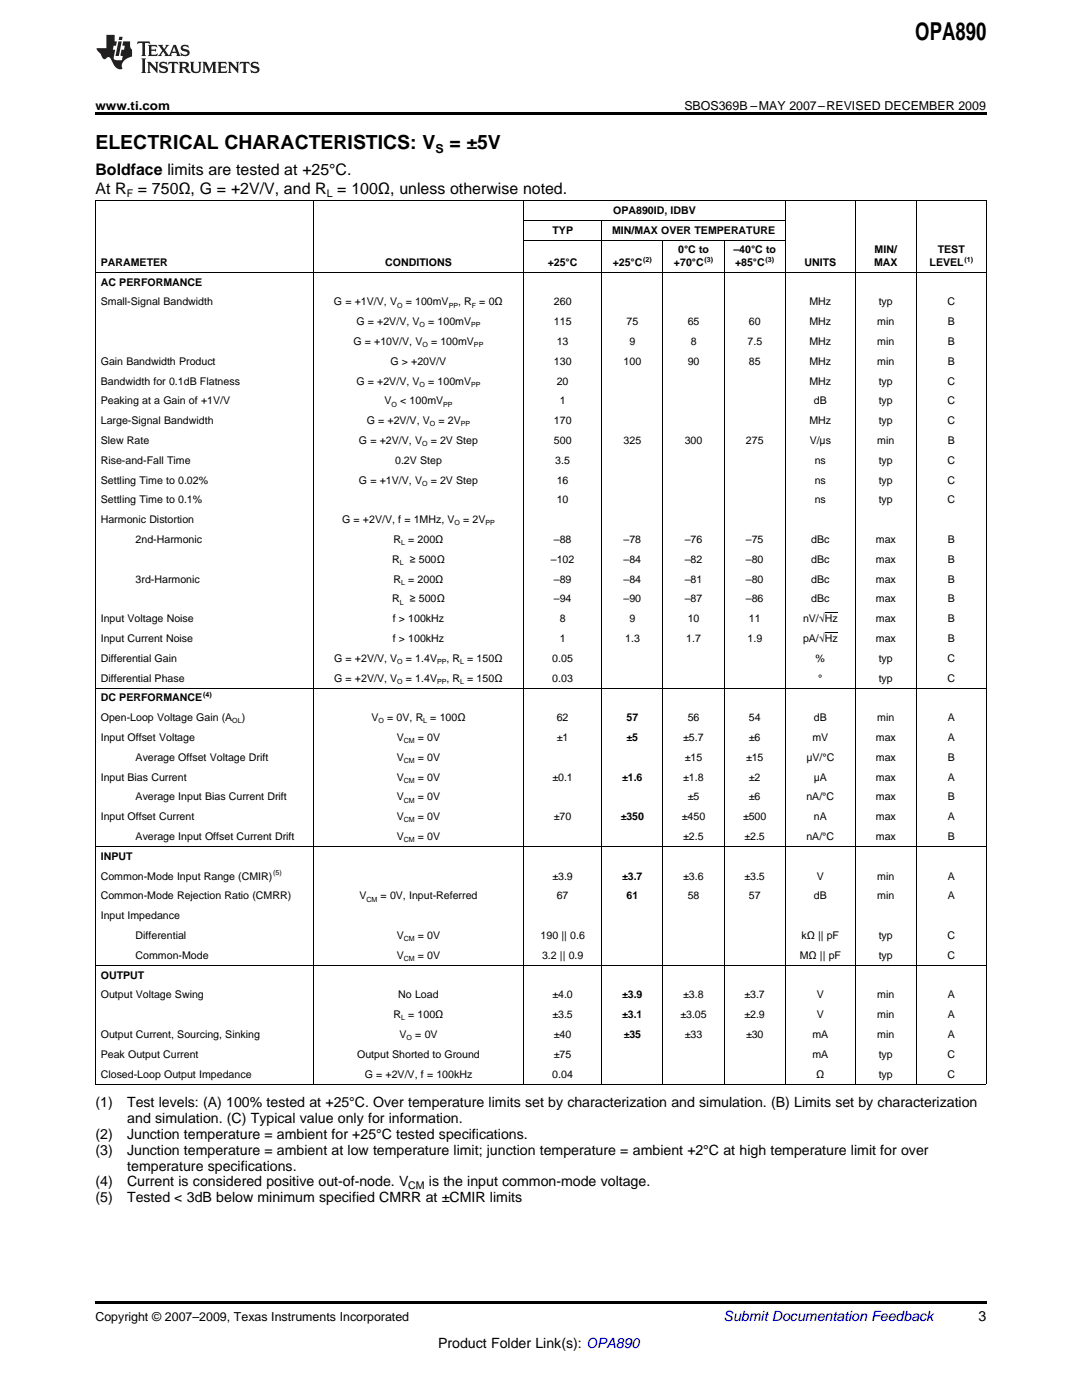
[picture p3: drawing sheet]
<svg xmlns="http://www.w3.org/2000/svg" width="216mm" height="279mm" viewBox="0 0 216 279" stroke-linecap="round" stroke-linejoin="round" font-family="sans-serif">
<defs><g id="words">
<text font-size="4.9" x="182.6" y="7.9">OPA890</text>
<g font-size="3.9">
<text x="19" y="29.7">ELECTRICAL CHARACTERISTICS: V</text>
<text x="89.7" y="29.7">= ±5V</text>
</g>
<g font-size="3.2">
<text x="19" y="34.9">Boldface limits are tested at +25°C.</text>
<text x="19" y="38.7">At R = 750Ω, G = +2V/V, and R = 100Ω, unless otherwise noted.</text>
</g>
<g font-size="2.8">
<text x="19" y="220.9">(1)</text>
<text x="25.4" y="220.9">Test levels: (A) 100% tested at +25°C. Over temperature limits set by characterization and simulation. (B) Limits set by characterization</text>
<text x="19" y="227.3">(2)</text>
<text x="25.4" y="227.3">Junction temperature = ambient for +25°C tested specifications.</text>
<text x="25.4" y="224.1">and simulation. (C) Typical value only for information.</text>
<text x="19" y="230.4">(3)</text>
<text x="25.4" y="230.4">Junction temperature = ambient at low temperature limit; junction temperature = ambient +2°C at high temperature limit for over</text>
<text x="25.4" y="233.6">temperature specifications.</text>
<text x="19" y="236.8">(4)</text>
<text x="19" y="240">(5)</text>
<text x="25.4" y="236.8">Current is considered positive out-of-node. V</text>
<text x="25.4" y="240">Tested &lt; 3dB below minimum specified CMRR at ±CMIR limits</text>
<text x="85.6" y="236.8">is the input common-mode voltage.</text>
<text x="195.3" y="263.6">3</text>
<text x="87.4" y="269">Product Folder Link(s): OPA890</text>
</g>
<text font-size="2.8" fill="#0000c8" x="144.4" y="263.6">Submit Documentation Feedback</text>
<g font-size="2.5">
<text x="19" y="21.9">www.ti.com</text>
<text x="136.6" y="21.9">SBOS369B –MAY 2007–REVISED DECEMBER 2009</text>
<text x="86.9" y="30.5">S</text>
<text x="19" y="263.6">Copyright © 2007–2009, Texas Instruments Incorporated</text>
</g>
<g font-size="2.1">
<text x="25.3" y="39.4">F</text>
<text x="65.2" y="39.4">L</text>
<text x="110.2" y="46.6">TYP</text>
<text x="122.1" y="46.6">MIN/MAX OVER TEMPERATURE</text>
<text x="122.3" y="42.7">OPA890ID, IDBV</text>
<text x="20.1" y="53.1">PARAMETER</text>
<text x="76.9" y="53.1">CONDITIONS</text>
<text x="109.3" y="53.1">+25°C</text>
<text x="122.3" y="53.1">+25°C</text>
<text x="134.5" y="53.1">+70°C</text>
<text x="135.3" y="50.6">0°C to</text>
<text x="146.3" y="50.6">–40°C to</text>
<text x="146.7" y="53.1">+85°C</text>
<text x="160.5" y="53.1">UNITS</text>
<text x="174.4" y="53.1">MAX</text>
<text x="174.5" y="50.6">MIN/</text>
<text x="185.5" y="53.1">LEVEL</text>
<text x="187.1" y="50.6">TEST</text>
<text x="20.1" y="57">AC PERFORMANCE</text>
<text x="20.1" y="61">Small-Signal Bandwidth</text>
<text x="66.6" y="61">G = +1V/V, V</text>
<text x="71.1" y="64.9">G = +2V/V, V</text>
<text x="81" y="61">= 100mV</text>
<text x="85.4" y="64.9">= 100mV</text>
<text x="91.4" y="61">, R = 0Ω</text>
<text x="110.5" y="61">260</text>
<text x="110.5" y="64.9">115</text>
<text x="125" y="64.9">75</text>
<text x="137.2" y="64.9">65</text>
<text x="149.4" y="64.9">60</text>
<text x="161.5" y="61">MHz</text>
<text x="161.5" y="64.9">MHz</text>
<text x="175" y="64.9">min</text>
<text x="175.3" y="61">typ</text>
<text x="189.1" y="61">C</text>
<text x="189.1" y="64.9">B</text>
<text x="70.5" y="68.9">G = +10V/V, V</text>
<text x="86" y="68.9">= 100mV</text>
<text x="111.1" y="68.9">13</text>
<text x="125.6" y="68.9">9</text>
<text x="137.8" y="68.9">8</text>
<text x="149.2" y="68.9">7.5</text>
<text x="161.5" y="68.9">MHz</text>
<text x="175" y="68.9">min</text>
<text x="189.1" y="68.9">B</text>
<text x="20.1" y="72.8">Gain Bandwidth Product</text>
<text x="20.1" y="76.8">Bandwidth for 0.1dB Flatness</text>
<text x="71.1" y="76.8">G = +2V/V, V</text>
<text x="77.9" y="72.8">G &gt; +20V/V</text>
<text x="85.4" y="76.8">= 100mV</text>
<text x="110.5" y="72.8">130</text>
<text x="111.1" y="76.8">20</text>
<text x="124.4" y="72.8">100</text>
<text x="137.2" y="72.8">90</text>
<text x="149.4" y="72.8">85</text>
<text x="161.5" y="72.8">MHz</text>
<text x="161.5" y="76.8">MHz</text>
<text x="175" y="72.8">min</text>
<text x="175.3" y="76.8">typ</text>
<text x="189.1" y="76.8">C</text>
<text x="189.1" y="72.8">B</text>
<text x="20.1" y="80.7">Peaking at a Gain of +1V/V</text>
<text x="76.7" y="80.7">V</text>
<text x="79.9" y="80.7">&lt; 100mV</text>
<text x="111.7" y="80.7">1</text>
<text x="162.4" y="80.7">dB</text>
<text x="175.3" y="80.7">typ</text>
<text x="189.1" y="80.7">C</text>
<text x="20.1" y="84.7">Large-Signal Bandwidth</text>
<text x="20.1" y="88.6">Slew Rate</text>
<text x="71.6" y="88.6">G = +2V/V, V</text>
<text x="73.2" y="84.7">G = +2V/V, V</text>
<text x="85.9" y="88.6">= 2V Step</text>
<text x="87.5" y="84.7">= 2V</text>
<text x="110.5" y="84.7">170</text>
<text x="110.5" y="88.6">500</text>
<text x="124.4" y="88.6">325</text>
<text x="136.6" y="88.6">300</text>
<text x="148.8" y="88.6">275</text>
<text x="161.5" y="84.7">MHz</text>
<text x="161.6" y="88.6">V/μs</text>
<text x="175" y="88.6">min</text>
<text x="175.3" y="84.7">typ</text>
<text x="189.1" y="84.7">C</text>
<text x="189.1" y="88.6">B</text>
<text x="20.1" y="92.6">Rise-and-Fall Time</text>
<text x="78.8" y="92.6">0.2V Step</text>
<text x="110.8" y="92.6">3.5</text>
<text x="162.6" y="92.6">ns</text>
<text x="175.3" y="92.6">typ</text>
<text x="189.1" y="92.6">C</text>
<text x="20.1" y="96.5">Settling Time to 0.02%</text>
<text x="20.1" y="100.5">Settling Time to 0.1%</text>
<text x="71.6" y="96.5">G = +1V/V, V</text>
<text x="85.9" y="96.5">= 2V Step</text>
<text x="111.1" y="96.5">16</text>
<text x="111.1" y="100.5">10</text>
<text x="162.6" y="96.5">ns</text>
<text x="162.6" y="100.5">ns</text>
<text x="175.3" y="96.5">typ</text>
<text x="175.3" y="100.5">typ</text>
<text x="189.1" y="96.5">C</text>
<text x="189.1" y="100.5">C</text>
<text x="20.1" y="104.4">Harmonic Distortion</text>
<text x="68.3" y="104.4">G = +2V/V, f = 1MHz, V</text>
<text x="92.4" y="104.4">= 2V</text>
<text x="27.1" y="108.4">2nd-Harmonic</text>
<text x="78.2" y="112.3">R</text>
<text x="78.5" y="108.4">R = 200Ω</text>
<text x="81.8" y="112.3">≥ 500Ω</text>
<text x="109.9" y="112.3">–102</text>
<text x="110.5" y="108.4">–88</text>
<text x="124.4" y="108.4">–78</text>
<text x="124.4" y="112.3">–84</text>
<text x="136.6" y="108.4">–76</text>
<text x="136.6" y="112.3">–82</text>
<text x="148.8" y="108.4">–75</text>
<text x="148.8" y="112.3">–80</text>
<text x="161.9" y="108.4">dBc</text>
<text x="161.9" y="112.3">dBc</text>
<text x="174.8" y="108.4">max</text>
<text x="174.8" y="112.3">max</text>
<text x="189.1" y="108.4">B</text>
<text x="189.1" y="112.3">B</text>
<text x="27.1" y="116.3">3rd-Harmonic</text>
<text x="78.5" y="116.3">R = 200Ω</text>
<text x="110.5" y="116.3">–89</text>
<text x="124.4" y="116.3">–84</text>
<text x="136.6" y="116.3">–81</text>
<text x="148.8" y="116.3">–80</text>
<text x="161.9" y="116.3">dBc</text>
<text x="174.8" y="116.3">max</text>
<text x="189.1" y="116.3">B</text>
<text x="20.1" y="124.2">Input Voltage Noise</text>
<text x="78.2" y="120.2">R</text>
<text x="78.4" y="124.2">f &gt; 100kHz</text>
<text x="81.8" y="120.2">≥ 500Ω</text>
<text x="110.5" y="120.2">–94</text>
<text x="111.7" y="124.2">8</text>
<text x="124.4" y="120.2">–90</text>
<text x="125.6" y="124.2">9</text>
<text x="136.6" y="120.2">–87</text>
<text x="137.2" y="124.2">10</text>
<text x="148.8" y="120.2">–86</text>
<text x="149.4" y="124.2">11</text>
<text x="160.2" y="124.2">nV/√Hz</text>
<text x="161.9" y="120.2">dBc</text>
<text x="174.8" y="120.2">max</text>
<text x="174.8" y="124.2">max</text>
<text x="189.1" y="120.2">B</text>
<text x="189.1" y="124.2">B</text>
<text x="20.1" y="128.1">Input Current Noise</text>
<text x="78.4" y="128.1">f &gt; 100kHz</text>
<text x="111.7" y="128.1">1</text>
<text x="124.7" y="128.1">1.3</text>
<text x="136.9" y="128.1">1.7</text>
<text x="149.2" y="128.1">1.9</text>
<text x="160.2" y="128.1">pA/√Hz</text>
<text x="174.8" y="128.1">max</text>
<text x="189.1" y="128.1">B</text>
<text x="20.1" y="132.1">Differential Gain</text>
<text x="20.1" y="136">Differential Phase</text>
<text x="66.7" y="132.1">G = +2V/V, V</text>
<text x="66.7" y="136">G = +2V/V, V</text>
<text x="81" y="132.1">= 1.4V</text>
<text x="81" y="136">= 1.4V</text>
<text x="89.1" y="132.1">, R = 150Ω</text>
<text x="89.1" y="136">, R = 150Ω</text>
<text x="110.2" y="132.1">0.05</text>
<text x="110.2" y="136">0.03</text>
<text x="162.7" y="132.1">%</text>
<text x="163.3" y="136">°</text>
<text x="175.3" y="132.1">typ</text>
<text x="175.3" y="136">typ</text>
<text x="189.1" y="132.1">C</text>
<text x="189.1" y="136">C</text>
<text x="20.1" y="140">DC PERFORMANCE</text>
<text x="20.1" y="143.9">Open-Loop Voltage Gain (A</text>
<text x="48.2" y="143.9">)</text>
<text x="74.1" y="143.9">V</text>
<text x="77.3" y="143.9">= 0V, R = 100Ω</text>
<text x="111.1" y="143.9">62</text>
<text x="125" y="143.9">57</text>
<text x="137.2" y="143.9">56</text>
<text x="149.4" y="143.9">54</text>
<text x="162.4" y="143.9">dB</text>
<text x="175" y="143.9">min</text>
<text x="189.1" y="143.9">A</text>
<text x="20.1" y="147.9">Input Offset Voltage</text>
<text x="79.2" y="147.9">V</text>
<text x="83.4" y="147.9">= 0V</text>
<text x="111.1" y="147.9">±1</text>
<text x="125" y="147.9">±5</text>
<text x="136.3" y="147.9">±5.7</text>
<text x="149.4" y="147.9">±6</text>
<text x="162.1" y="147.9">mV</text>
<text x="174.8" y="147.9">max</text>
<text x="189.1" y="147.9">A</text>
<text x="20.1" y="155.8">Input Bias Current</text>
<text x="27.1" y="151.8">Average Offset Voltage Drift</text>
<text x="79.2" y="151.8">V</text>
<text x="79.2" y="155.8">V</text>
<text x="83.4" y="151.8">= 0V</text>
<text x="83.4" y="155.8">= 0V</text>
<text x="110.2" y="155.8">±0.1</text>
<text x="124.1" y="155.8">±1.6</text>
<text x="136.3" y="155.8">±1.8</text>
<text x="136.7" y="151.8">±15</text>
<text x="148.9" y="151.8">±15</text>
<text x="149.4" y="155.8">±2</text>
<text x="160.9" y="151.8">μV/°C</text>
<text x="162.4" y="155.8">μA</text>
<text x="174.8" y="151.8">max</text>
<text x="174.8" y="155.8">max</text>
<text x="189.1" y="151.8">B</text>
<text x="189.1" y="155.8">A</text>
<text x="27.1" y="159.7">Average Input Bias Current Drift</text>
<text x="79.2" y="159.7">V</text>
<text x="83.4" y="159.7">= 0V</text>
<text x="137.2" y="159.7">±5</text>
<text x="149.4" y="159.7">±6</text>
<text x="160.9" y="159.7">nA/°C</text>
<text x="174.8" y="159.7">max</text>
<text x="189.1" y="159.7">B</text>
<text x="20.1" y="163.7">Input Offset Current</text>
<text x="27.1" y="167.6">Average Input Offset Current Drift</text>
<text x="79.2" y="163.7">V</text>
<text x="79.2" y="167.6">V</text>
<text x="83.4" y="163.7">= 0V</text>
<text x="83.4" y="167.6">= 0V</text>
<text x="110.5" y="163.7">±70</text>
<text x="123.9" y="163.7">±350</text>
<text x="136.1" y="163.7">±450</text>
<text x="136.3" y="167.6">±2.5</text>
<text x="148.3" y="163.7">±500</text>
<text x="148.6" y="167.6">±2.5</text>
<text x="160.9" y="167.6">nA/°C</text>
<text x="162.4" y="163.7">nA</text>
<text x="174.8" y="163.7">max</text>
<text x="174.8" y="167.6">max</text>
<text x="189.1" y="163.7">A</text>
<text x="189.1" y="167.6">B</text>
<text x="20.1" y="171.6">INPUT</text>
<text x="20.1" y="175.5">Common-Mode Input Range (CMIR)</text>
<text x="20.1" y="179.5">Common-Mode Rejection Ratio (CMRR)</text>
<text x="71.7" y="179.5">V</text>
<text x="76" y="179.5">= 0V, Input-Referred</text>
<text x="110.2" y="175.5">±3.9</text>
<text x="111.1" y="179.5">67</text>
<text x="124.1" y="175.5">±3.7</text>
<text x="125" y="179.5">61</text>
<text x="136.3" y="175.5">±3.6</text>
<text x="137.2" y="179.5">58</text>
<text x="148.6" y="175.5">±3.5</text>
<text x="149.4" y="179.5">57</text>
<text x="162.4" y="179.5">dB</text>
<text x="163" y="175.5">V</text>
<text x="175" y="175.5">min</text>
<text x="175" y="179.5">min</text>
<text x="189.1" y="175.5">A</text>
<text x="189.1" y="179.5">A</text>
<text x="20.1" y="183.4">Input Impedance</text>
<text x="27.1" y="187.4">Differential</text>
<text x="27.1" y="191.3">Common-Mode</text>
<text x="79.2" y="187.4">V</text>
<text x="79.2" y="191.3">V</text>
<text x="83.4" y="187.4">= 0V</text>
<text x="83.4" y="191.3">= 0V</text>
<text x="107.9" y="187.4">190 || 0.6</text>
<text x="108.2" y="191.3">3.2 || 0.9</text>
<text x="159.6" y="191.3">MΩ || pF</text>
<text x="159.9" y="187.4">kΩ || pF</text>
<text x="175.3" y="187.4">typ</text>
<text x="175.3" y="191.3">typ</text>
<text x="189.1" y="187.4">C</text>
<text x="189.1" y="191.3">C</text>
<text x="20.1" y="195.3">OUTPUT</text>
<text x="20.1" y="199.2">Output Voltage Swing</text>
<text x="78.5" y="203.2">R = 100Ω</text>
<text x="79.5" y="199.2">No Load</text>
<text x="110.2" y="199.2">±4.0</text>
<text x="110.2" y="203.2">±3.5</text>
<text x="124.1" y="199.2">±3.9</text>
<text x="124.1" y="203.2">±3.1</text>
<text x="135.8" y="203.2">±3.05</text>
<text x="136.3" y="199.2">±3.8</text>
<text x="148.6" y="199.2">±3.7</text>
<text x="148.6" y="203.2">±2.9</text>
<text x="163" y="199.2">V</text>
<text x="163" y="203.2">V</text>
<text x="175" y="199.2">min</text>
<text x="175" y="203.2">min</text>
<text x="189.1" y="199.2">A</text>
<text x="189.1" y="203.2">A</text>
<text x="20.1" y="207.2">Output Current, Sourcing, Sinking</text>
<text x="79.7" y="207.2">V</text>
<text x="82.9" y="207.2">= 0V</text>
<text x="110.5" y="207.2">±40</text>
<text x="124.5" y="207.2">±35</text>
<text x="136.7" y="207.2">±33</text>
<text x="148.9" y="207.2">±30</text>
<text x="162.1" y="207.2">mA</text>
<text x="175" y="207.2">min</text>
<text x="189.1" y="207.2">A</text>
<text x="20.1" y="211.1">Peak Output Current</text>
<text x="20.1" y="215.1">Closed-Loop Output Impedance</text>
<text x="71.3" y="211.1">Output Shorted to Ground</text>
<text x="72.8" y="215.1">G = +2V/V, f = 100kHz</text>
<text x="110.2" y="215.1">0.04</text>
<text x="110.5" y="211.1">±75</text>
<text x="162.1" y="211.1">mA</text>
<text x="162.9" y="215.1">Ω</text>
<text x="175.3" y="211.1">typ</text>
<text x="175.3" y="215.1">typ</text>
<text x="189.1" y="211.1">C</text>
<text x="189.1" y="215.1">C</text>
<text x="81.5" y="237.3">CM</text>
</g>
<g font-size="1.4">
<text x="128.4" y="52.2">(2)</text>
<text x="140.6" y="52.2">(3)</text>
<text x="152.8" y="52.2">(3)</text>
<text x="192.5" y="52.2">(1)</text>
<text x="79.2" y="61.4">O</text>
<text x="83.7" y="65.3">O</text>
<text x="89.5" y="61.4">PP</text>
<text x="94" y="65.3">PP</text>
<text x="94.2" y="61.4">F</text>
<text x="84.3" y="69.3">O</text>
<text x="94.6" y="69.3">PP</text>
<text x="83.7" y="77.2">O</text>
<text x="94" y="77.2">PP</text>
<text x="78.1" y="81.1">O</text>
<text x="88.4" y="81.1">PP</text>
<text x="84.2" y="89">O</text>
<text x="85.8" y="85.1">O</text>
<text x="91.9" y="85.1">PP</text>
<text x="84.2" y="96.9">O</text>
<text x="90.7" y="104.8">O</text>
<text x="96.9" y="104.8">PP</text>
<text x="79.8" y="112.7">L</text>
<text x="80" y="108.8">L</text>
<text x="80" y="116.7">L</text>
<text x="79.8" y="120.7">L</text>
<text x="79.3" y="132.5">O</text>
<text x="79.3" y="136.5">O</text>
<text x="87.2" y="132.5">PP</text>
<text x="87.2" y="136.5">PP</text>
<text x="91.8" y="132.5">L</text>
<text x="91.8" y="136.5">L</text>
<text x="40.5" y="139.1">(4)</text>
<text x="46.4" y="144.4">OL</text>
<text x="75.5" y="144.4">O</text>
<text x="80.6" y="148.3">CM</text>
<text x="84.5" y="144.4">L</text>
<text x="80.6" y="152.3">CM</text>
<text x="80.6" y="156.2">CM</text>
<text x="80.6" y="160.2">CM</text>
<text x="80.6" y="164.1">CM</text>
<text x="80.6" y="168.1">CM</text>
<text x="54.5" y="174.7">(5)</text>
<text x="73.1" y="179.9">CM</text>
<text x="80.6" y="187.8">CM</text>
<text x="80.6" y="191.8">CM</text>
<text x="80" y="203.6">L</text>
<text x="81.1" y="207.6">O</text>
</g>
</g></defs>
<g fill="#231f20">
<path d="M27.5 8.3l-.1 .5 .4-.2h.6v.1v2.1l-.2 .4h1l-.3-.4v-2.1l.1-.1h.5l.5 .2-.2-.5zM29.5 9l.2 .3v1.5l-.2 .4h1.8l.2-.6a1.04 1.04 0 0 1-1.3 .2v-.7h.6l.3 .2v-.6l-.3 .2h-.6v-.6l.8-.1 .4 .3-.2-.5zM31.5 9l.9 1.1-.9 1.1h.8l-.2-.2 .5-.7 .4 .7-.2 .2h1.5l-.1-.2 .1-.4h.9l.1 .4-.2 .2h1l-.3-.3-.7-1.9h-.5l-.9 2-.8-1 .9-1h-.8l.1 .3-.3 .5-.4-.6 .2-.2zM34.7 9.3l.4 1h-.7zM36.3 9.1a.63 .63 0 0 0-.2 .7 .63 .63 0 0 0 .6 .4l.6 .2 .1 .2a.75 .75 0 0 1-.7 .4 .75 .75 0 0 1-.6-.5l.1 .7 .1-.1a1.11 1.11 0 0 0 1.5-.6 1.13 1.13 0 0 0-1.2-.8l-.1-.4a1.04 1.04 0 0 1 1.2 .2l-.2-.5-.1 .1-.5-.2zM28.2 11.7l.2 .3v2.2l-.2 .4h1l-.3-.4v-2.2l.3-.3zM29.3 12.3l.3 .4v1.5l-.3 .4h.8l-.2-.4v-1.3l1.5 1.7v-1.9l.2-.4h-.7l.2 .4v.9l-1.1-1.3zM32 12.5a.62 .62 0 0 0-.2 .7 .62 .62 0 0 0 .6 .4l.6 .1 .1 .3a.76 .76 0 0 1-.7 .3 .76 .76 0 0 1-.6-.4l.1 .7 .1-.1a1.11 1.11 0 0 0 1.5-.6 1.13 1.13 0 0 0-1.2-.8l-.1-.4a1.04 1.04 0 0 1 1.2 .2l-.2-.6-.1 .1-.5-.1zM33.7 12.3l-.2 .7a.61 .61 0 0 1 .8-.4v1.6l-.2 .4h.9l-.2-.4v-1.6a.63 .63 0 0 1 .8 .4l-.2-.7zM35.6 12.3l.3 .4v1.5l-.3 .4h1l-.2-.2v-.8l.5 .2a.76 .76 0 0 0 1.2 .7l-1-1a.58 .58 0 0 0 .6-.5 .58 .58 0 0 0-.5-.6zM36.4 12.7l.1-.1a.45 .45 0 0 1 .5 .1 .45 .45 0 0 1 .1 .5l-.7 .2zM37.9 12.3l.2 .2a2.17 2.17 0 0 0 .3 1.9 .99 .99 0 0 0 1.6-.6v-1.1l.2-.4h-.7l.2 .2a1.92 1.92 0 0 1-.2 1.8 .6 .6 0 0 1-.9-.5v-1.1l.2-.4zM40.4 12.3l.2 .4v1.5l-.2 .4h.7l-.2-.4v-1.4l.8 1.8 .8-1.8v1.4l-.2 .4h.9l-.2-.4v-1.5l.2-.4h-.8l-.6 1.5-.6-1.5zM43.4 12.3l.2 .4v1.5l-.2 .4h1.8l.2-.6a1.04 1.04 0 0 1-1.3 .2v-.7h.5l.4 .2v-.6l-.4 .2h-.5v-.7h.8l.3 .3-.1-.6zM45.5 12.3l.2 .4v1.5l-.2 .4h.7l-.2-.4v-1.3l1.5 1.7v-1.9l.2-.4h-.7l.2 .4v.9l-1.1-1.3zM47.9 12.3l-.1 .7a.61 .61 0 0 1 .8-.4v1.6l-.3 .4h1l-.3-.4 .1-1.6a.63 .63 0 0 1 .7 .4l-.1-.7zM50.2 12.5a.62 .62 0 0 0-.2 .7 .62 .62 0 0 0 .6 .4l.6 .1 .2 .3a.76 .76 0 0 1-.8 .3 .76 .76 0 0 1-.6-.4l.1 .7 .2-.1a1.11 1.11 0 0 0 1.5-.6 1.13 1.13 0 0 0-1.3-.8l-.1-.4a1.04 1.04 0 0 1 1.2 .2l-.1-.6-.2 .1-.5-.1z"/>
<path d="M21.2 7v2.6h-1.9l.1 .4 .7 .9a.91 .91 0 0 0 1 .9 .56 .56 0 0 1 .5-.4 .56 .56 0 0 1 .5 .3l.4 .8a1.53 1.53 0 0 0 1.9 1.2 1.54 1.54 0 0 1 1-2.1l.9-.3v-1.4a1.52 1.52 0 0 1-.3-1.6h-1.4l-.2 .8h.5l-.2 .8h-.4l-.2 1v.2l.4 .1-.2 .8a1.93 1.93 0 0 1-1.6-.2l.3-1.9h-.5l.2-.8h.4l.2-.8h-.4v-1.3zM23.6 8.3l-.6 2.9h.7l.6-2.9zM23.8 7.3l-.1 .7h.6l.2-.7z"/>
</g>
<path d="M19 22.5h177.8v.5h-177.8zM19 259.7h177.8v.5h-177.8z" fill="#000"/>
<g fill="none" stroke="#000" stroke-width=".2">
<path d="M19 54.4h177.8M19 40.1h177.8M19.1 40v176.3M62.6 40v176.3M104.4 40v176.3M104.5 48h52.2M104.5 44h52.2M120.1 44v172.3M132.3 47.9v168.4M144.5 47.9v168.4M156.7 40v176.3M170.6 40v176.3"/>
<path d="M182.8 40v176.3M196.8 40v176.3M19 137.4h177.8M164.6 126.3h2.5M164.6 122.3h2.5M19 169h177.8M19 192.7h177.8M19 216.4h177.8"/>
</g>
<use href="#words"/>
</svg>
